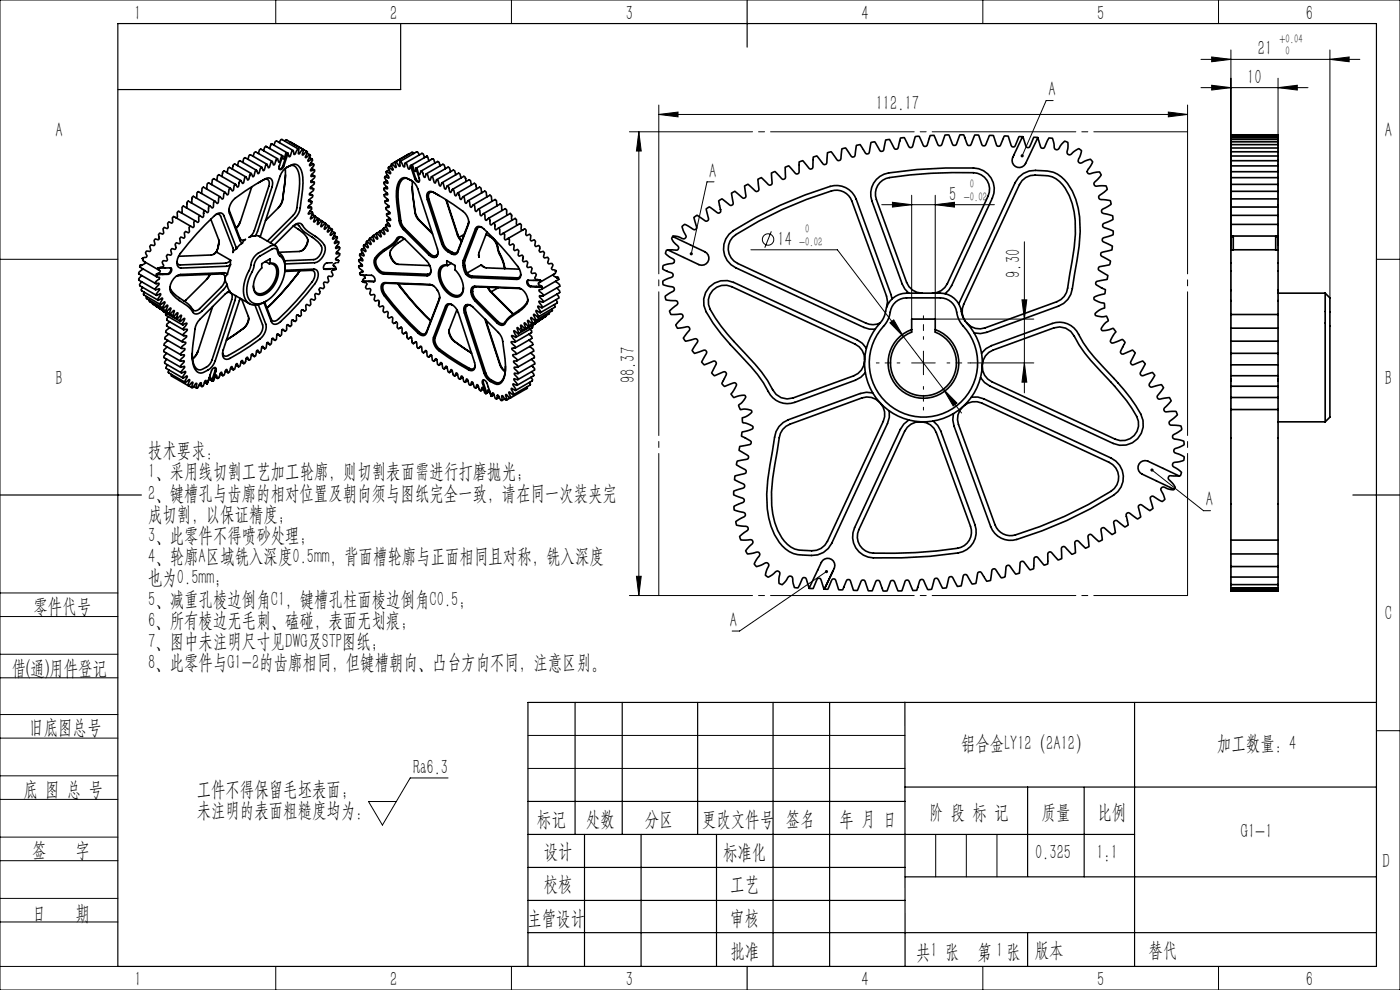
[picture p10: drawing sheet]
<svg xmlns="http://www.w3.org/2000/svg" width="297mm" height="210mm" viewBox="0 0 297 210" stroke-linecap="round" stroke-linejoin="round" font-family="sans-serif">
<defs><g id="words">
<g font-size="4.4">
<text x="28.5" y="4.1">1</text>
<text x="82.7" y="4.1">2</text>
<text x="132.7" y="4.1">3</text>
<text x="182.7" y="4.1">4</text>
<text x="232.7" y="4.1">5</text>
<text x="277" y="4.1">6</text>
<text x="266.8" y="11.7">21</text>
<text x="264.6" y="17.7">10</text>
<text x="185.8" y="23.4">112.17</text>
<text x="222.4" y="20.5">A</text>
<text x="11.8" y="29.1">A</text>
<text x="293.8" y="29.1">A</text>
<text x="150.4" y="37.7">A</text>
<text x="201.4" y="42.5">5</text>
<text x="164.9" y="52.1">14</text>
<text x="216.4" y="59" transform="rotate(-90 216.4 59)">9.30</text>
<text x="11.8" y="81.6">B</text>
<text x="134.7" y="81.3" transform="rotate(-90 134.7 81.3)">98.37</text>
<text x="293.8" y="81.6">B</text>
<text x="31.4" y="97">技术要求：</text>
<text x="31.4" y="101.5">1、采用线切割工艺加工轮廓，则切割表面需进行打磨抛光；</text>
<text x="31.4" y="106">2、键槽孔与齿廓的相对位置及朝向须与图纸完全一致，请在同一次装夹完</text>
<text x="255.8" y="107.4">A</text>
<text x="31.4" y="110.5">成切割，以保证精度；</text>
<text x="31.4" y="115">3、此零件不得喷砂处理；</text>
<text x="31.4" y="119.5">4、轮廓A区域铣入深度0.5mm，背面槽轮廓与正面相同且对称，铣入深度</text>
<text x="31.4" y="124">也为0.5mm；</text>
<text x="7.1" y="130">零件代号</text>
<text x="31.4" y="128.5">5、减重孔棱边倒角C1，键槽孔柱面棱边倒角C0.5；</text>
<text x="293.8" y="131.6">C</text>
<text x="31.4" y="133">6、所有棱边无毛刺、磕碰，表面无划痕；</text>
<text x="31.4" y="137.5">7、图中未注明尺寸见DWG及STP图纸；</text>
<text x="154.8" y="133">A</text>
<text x="2.5" y="143.2">借(通)用件登记</text>
<text x="31.4" y="142">8、此零件与G1-2的齿廓相同，但键槽朝向、凸台方向不同，注意区别。</text>
<text x="6.2" y="155.8">旧底图总号</text>
<text x="203.9" y="159.1">铝合金LY12（2A12）</text>
<text x="258.2" y="159.1">加工数量：4</text>
<text x="87.7" y="164.1">Ra6.3</text>
<text x="5" y="168.9">底 图 总 号</text>
<text x="41.7" y="168.8">工件不得保留毛坯表面；</text>
<text x="41.7" y="173.3">未注明的表面粗糙度均为：</text>
<text x="197.1" y="173.8">阶 段 标 记</text>
<text x="221" y="173.8">质量</text>
<text x="232.8" y="173.8">比例</text>
<text x="113.9" y="175.2">标记</text>
<text x="124.3" y="175.2">处数</text>
<text x="136.8" y="175.2">分区</text>
<text x="148.9" y="175.2">更改文件号</text>
<text x="166.7" y="175.2">签名</text>
<text x="178.1" y="175.2">年 月 日</text>
<text x="263.2" y="177.8">G1-1</text>
<text x="6.8" y="181.9">签</text>
<text x="16" y="181.9">字</text>
<text x="115.3" y="182.1">设计</text>
<text x="153.4" y="182.1">标准化</text>
<text x="219.6" y="182.1">0.325</text>
<text x="232.6" y="182.1">1:1</text>
<text x="293.3" y="184.1">D</text>
<text x="115.3" y="188.9">校核</text>
<text x="154.9" y="189">工艺</text>
<text x="6.8" y="195.2">日</text>
<text x="16" y="195.2">期</text>
<text x="111.9" y="196.2">主管设计</text>
<text x="154.9" y="196.2">审核</text>
<text x="154.9" y="203.1">批准</text>
<text x="194.4" y="203.4">共 张</text>
<text x="197.4" y="203.1">1</text>
<text x="207.4" y="203.4">第 张</text>
<text x="211.3" y="203.1">1</text>
<text x="219.5" y="203.1">版本</text>
<text x="243.6" y="203.1">替代</text>
<text x="28.5" y="209.1">1</text>
<text x="82.8" y="209.1">2</text>
<text x="132.7" y="209.1">3</text>
<text x="182.7" y="209.1">4</text>
<text x="232.8" y="209.1">5</text>
<text x="277" y="209.1">6</text>
</g>
<g font-size="2.6">
<text x="271.4" y="9.1">+0.04</text>
<text x="272.7" y="11.7">0</text>
<text x="205.7" y="39.9">0</text>
<text x="204.4" y="42.5">-0.02</text>
<text x="169.5" y="52.1">-0.02</text>
<text x="170.8" y="49.5">0</text>
</g>
</g></defs>
<g fill="none" stroke="#000" stroke-width=".21">
<path d="M0 0h297v210h-297zM58.5 0v5M108.5 0v5M208.5 0v5M258.5 0v5M254.8 18.6h22.7M254.8 12.6h33.7M257 18.1l4.1 .5-4.1 .5zM257 12.1l4.1 .5-4.1 .5zM261.1 10.6v42.4M271.1 18.6l4.1-.5v1zM271.1 16.6v36.4"/>
<path d="M282.1 12.6l4.1-.5v1zM282.1 10.6v52.6M135.5 28v98.3M135.5 28l.5 4h-1zM139.8 24.3l4-.5v1zM139.8 22.3v5.7h-6.3M139.8 24.3h112.1M151.5 38.6h-1.5l-3.4 15.2M223.4 21.3h-1.5l-5.1 11.8M247.9 23.8l4 .5-4 .5zM251.9 22.3v5.7M0 55h25"/>
<path d="M159.3 53h18.3l14.1 18.4M163.6 49.1l-1.4 3.4M187.1 43.4h23.9M189.3 42.9l4.1 .5-4.1 .5zM193.4 41.4v26.3M198.4 43.4l4.1-.5v1zM198.4 41.4v26.3h20.9M217.3 51.3v32M292 55h5M188.8 68.5l.8-.6 2.1 3.5zM191.7 71.4l12.3 16.2M193.4 77h5"/>
<path d="M195.9 74.5v5M205.9 77h13.4M216.8 63.6h1l-.5 4.1zM217.3 77l.5 4.1h-1zM200.1 82.6l2.9 2.9-.8 .6zM244.4 99.7l10.9 8.6h1.5M0 138.8h25M0 125.8h25M0 130.8h25M133.5 126.3h6.3M135 122.2h1l-.5 4.1zM175.3 121.2l-18.4 12.7h-1.6"/>
<path d="M0 143.8h25M0 156.6h25M0 151.6h25M112 156h80M292 155h5M0 169.6h25M0 164.6h25M0 177.6h25M95.1 165h-8.1l-5.9 10-2.9-5h5.9M112 163h80M198.5 177v9M205 177v9"/>
<path d="M211.5 177v9M0 182.6h25M0 190.6h25M0 195.6h25M0 205h25M58.5 205v5M108.5 205v5M208.5 205v5M258.5 205v5"/>
<circle cx="162.9" cy="50.8" r="1.21"/>
</g>
<path d="M190.9 77h-5M195.9 72v-5M200.9 77h5M195.9 82v5" fill="none" stroke="#000" stroke-width=".21" stroke-dasharray="30.5 1.3 1.3 1.3" stroke-dashoffset="29.9"/>
<path d="M139.8 28h112.1M139.8 126.3h112.1" fill="none" stroke="#000" stroke-width=".21" stroke-dasharray="30.5 1.3 1.3 1.3" stroke-dashoffset="10.6"/>
<path d="M139.8 28v98.3M251.9 28v98.3" fill="none" stroke="#000" stroke-width=".21" stroke-dasharray="30.5 1.3 1.3 1.3" stroke-dashoffset=".3"/>
<g fill="none" stroke="#000" stroke-width=".25">
<path d="M25 5h267v200h-267zM85 5v14h-60M158.5 0v10M0 105h30M287 105h10M122 149v28M132 149v28M148 149v28M164 149v56M176 149v56M192 148.9v56.1M240.7 149v56"/>
<path d="M292 149h-180v56M112 177h128.7M112 170h80M124 177v28M136 177v28M152 177v28M192 166.9h100M218 166.9v19M230 167v19M112 197.8h180M112 184h80M112 191h80"/>
<path d="M192 186h100M218 197.8v7.2M158.5 205v5"/>
</g>
<g fill="#000">
<path d="M271.1 18.6l4.1-.5v1zM257 18.1l4.1 .5-4.1 .5zM282.1 12.6l4.1-.5v1zM257 12.1l4.1 .5-4.1 .5z"/>
<path d="M135.5 28l.5 4h-1zM135 122.2h1l-.5 4.1z"/>
<path d="M139.8 24.3l4-.5v1zM247.9 23.8l4 .5-4 .5z"/>
<path d="M198.4 43.4l4.1-.5v1zM189.3 42.9l4.1 .5-4.1 .5z"/>
<path d="M216.8 63.6h1l-.5 4.1zM217.3 77l.5 4.1h-1z"/>
<path d="M200.1 82.6l2.1 3.5 .8-.6zM188.8 68.5l2.9 2.9-2.1-3.5z"/>
<path d="M175.1 121a.34 .34 0 0 0 0 .5 .34 .34 0 0 0 .4 0 .34 .34 0 0 0 .1-.4l-.3 .1 .3-.1-.3-.2zM244.1 99.5a.34 .34 0 0 0 .2 .5 .34 .34 0 0 0 .4-.4 .34 .34 0 0 0-.5-.2l.2 .3zM216.6 32.8l-.1 .3 .1 .2 .2-.2-.1 .3a.34 .34 0 0 0 .5-.4 .34 .34 0 0 0-.6-.2zM146.4 53.6l-.1 .4 .3 .2v-.4v.4a.34 .34 0 0 0 .4-.4 .34 .34 0 0 0-.6-.2z"/>
</g>
<g fill="none" stroke="#000" stroke-width=".35">
<path d="M44.9 39.1l.1-.4a.67 .67 0 0 1 .3-.8l3.6 2.1M46 38.3l.2-1 .2-.2 3.6 2M47.1 37.4l.2-.9 .3-.2 3.5 2M48.2 36.6l.2-.9 .3-.2 3.5 2.1M49.3 35.9l.2-.9 .3-.2 3.5 2M50.4 35.1l.2-.8 .3-.2 3.5 2M51.5 34.4l.2-.8 .3-.1 3.6 2M52.6 33.8l.2-.8 .3-.2 3.6 2.1M53.4 39.6l-2.4 7.5-.9 1.3M53.7 33.2l.1-.3a.56 .56 0 0 1 .4-.7l3.6 2.1M54.8 32.6l.2-.8 .3-.2 3.6 2.1M54.8 38.7l1.1-.6a.8 .8 0 0 1 1 .1 .8 .8 0 0 1 .2 .9l-3.1 9.8a2.74 2.74 0 0 1-1.2 1.4l1.3-.3"/>
<path d="M56.4 31.1a.91 .91 0 0 0-.5 .9M56.4 31.1h.1M56.4 31.1l3.4 1.9M57.7 30.6l-.3 .1-.2 .8M57.7 30.6l-.1-.1-.1 .2M57.8 30.6l3.1 1.8M58.1 30.8l.3-.8 .3-.1 3.5 2.1M59.2 30.2l.4-.6h.2l3.5 2M59.8 33h.1M59.8 33l.2 .1M60 33.1a.97 .97 0 0 0-.6 1 .24 .24 0 0 1-.2 .3 .24 .24 0 0 1-.2-.4l-.1-.3-.3 .1-.3 1-.2 .2-.3-.7-.3 .1-.2 .7a.27 .27 0 0 1-.1 .4 .27 .27 0 0 1-.3-.1l-.2-.5-.3 .1-.3 1.1-.2 .1-.3-.7-.3 .1-.3 1-.2 .2-.4-.7-.2 .2-.5 1.2-.4-.7-.2 .1-.4 1.2-.2 .1-.3-.6-.3 .1-.2 1a.27 .27 0 0 1-.3 .1 .27 .27 0 0 1-.2-.2l-.1-.3-.3 .2-.1 .5a.38 .38 0 0 1 0 .4 .38 .38 0 0 1-.4 .2l-.3-.5-.3 .2-.1 .5a.35 .35 0 0 1 0 .5 .35 .35 0 0 1-.4 .1l-.3-.5-.3 .3-.2 .9a.24 .24 0 0 1-.2 .2 .24 .24 0 0 1-.2-.2l-.2-.3-.3 .2-.2 1.1a.25 .25 0 0 1-.3 .1 .25 .25 0 0 1-.1-.3l-.2-.2-.3 .3-.2 1.1h-.1l-.5-.4-.3 .2v.5a.55 .55 0 0 1-.3 .7l-.5-.4-.2 .2-.1 1.1-.2 .1-.5-.4-.3 .3v.5a.32 .32 0 0 1 0 .5 .32 .32 0 0 1-.5 0l-.3-.3-.2 .3v.9l-.2 .2-.6-.3-.3 .3 .1 .9-.2 .2-.6-.2-.3 .2v1a.56 .56 0 0 1-.7-.1l-.3 .3 .1 .9a.35 .35 0 0 1-.3 .2 .35 .35 0 0 1-.3-.2h-.2l-.3 .3 .2 .8-.2 .2-.7-.1-.2 .3 .1 .7a.37 .37 0 0 1-.2 .4 .37 .37 0 0 1-.5-.1l-.1-.1-.3 .3 .2 .6a.38 .38 0 0 1-.2 .5 .38 .38 0 0 1-.5-.1h-.2l-.2 .3 .2 .7a.38 .38 0 0 1-.2 .4 .38 .38 0 0 1-.5-.1l-.2 .1a.79 .79 0 0 0 .1 .9l-.1 .3-.9 .3M60 33.1h.1"/>
<path d="M60.4 29.9l.2-.2h.2l3.6 2M60.5 35.7a29.7 29.7 0 0 1-.8 7.5l-.5 .8-2.9 2.8M60.6 37.1l-.5 3.8a4.3 4.3 0 0 1-1 3.1M60.8 35.5a1.45 1.45 0 0 1 1.6-.3 1.45 1.45 0 0 1 .9 1.3 21.2 21.2 0 0 1-.6 8.4l-.5 .8-5.5 5.4M60.9 32.4l-.3 .2-.1 .3a.76 .76 0 0 1-.4 .8l-.2-.4M60.9 32.4l-1 3-.2 .3-.5 .2M60.9 32.4l.2 .1M61.1 32.5l-1.2 3.2a.42 .42 0 0 1-.6 .3 .42 .42 0 0 1-.1-.7l.8-2.2M61.1 32.5l.1 .4a.27 .27 0 0 0 .3 .4 .27 .27 0 0 0 .2-.5l.2-.7 .3-.2 .1 .4a.27 .27 0 0 0 .2 .5 .27 .27 0 0 0 .2-.4l.4-.7a.25 .25 0 0 1 .3 .1 .25 .25 0 0 1 0 .3l-.1 .5 .1 .1 .8-1h.2l-.3 1.1 .1 .1 .8-.8 .2 .1-.3 1.2 .8-.6 .2 .2-.6 1.2 .9-.5 .1 .3-.6 .9a.19 .19 0 0 0 .1 .2 .19 .19 0 0 0 .3-.1l.4-.2 .1 .3-.5 .6a.27 .27 0 0 0-.2 .4 .27 .27 0 0 0 .5 0l.3-.1v.3l-.5 .7a.26 .26 0 0 0-.2 .4 .26 .26 0 0 0 .5 0h.1a.25 .25 0 0 1 .2 .2 .25 .25 0 0 1-.2 .2 .87 .87 0 0 0-.6 .9h.7v.3l-.9 .8 .1 .2 .6 .1v.3l-.8 .7v.2l.7 .1-.1 .4-.5 .4a.34 .34 0 0 0-.3 .2 .34 .34 0 0 0 .1 .3l.6 .1-.1 .3-.4 .4a.4 .4 0 0 0-.3 .6l.7-.1v.3l-.7 1.1 .9-.4a.48 .48 0 0 1-.2 .8l-.2 .6 .9-.6 .2 .2-.4 1 .4-.2a.45 .45 0 0 1 .6-.3l-.3 1a.31 .31 0 0 0 .4 0 .31 .31 0 0 0 .1-.3l.4-.4 .2 .1-.3 1v.2l.9-.8 .2 .1-.4 1.1 .1 .1 .9-.6 .1 .1-.4 1.1h.1l.3-.3a.36 .36 0 0 1 .2-.3 .36 .36 0 0 1 .4 .1l-.5 1.1 .2 .1 .8-.6 .1 .2-.5 1.1v.1l.3-.1a.35 .35 0 0 1 .6-.2l-.5 1.2 .7-.3a.3 .3 0 0 1 .2 .3 .3 .3 0 0 1-.2 .3l-.3 .4a.25 .25 0 0 0-.2 .4 .25 .25 0 0 0 .5-.1l.3-.1a1.34 1.34 0 0 1-.7 1.1l.1 .3 .7-.1-.1 .4-.6 .5a.29 .29 0 0 0-.2 .4 .29 .29 0 0 0 .4 .1l.3 .1-.2 .4M61.5 30.1l3.6 2M65.1 32.5l.6 .3M65.7 33.4l.5 .4"/>
<path d="M65.9 39.7l.6 .4M66 34.5l.5 .3M66.1 38.3l.6 .4M66.1 35.7l.6 .4M66.1 37l.6 .3M82 39.6l-.6 .4M82.1 38.3l-.6 .4M82.2 37.1l-.5 .4M82.5 36.1l-.6 .3M83 35.1l-.6 .4M84.9 38.1l.2-.2a1.45 1.45 0 0 1 1.8 .2 2.98 2.98 0 0 1 1.7 1.9l4.2 12.8a1.19 1.19 0 0 1-.6 1.8l-.8-.2-.4-.3-5.4-5.4a4.1 4.1 0 0 1-1.1-3.2l-.2-1.3a9.5 9.5 0 0 1 .3-5.6zM86.6 32.7l-3.5 2.1"/>
<path d="M86.7 32.7h-.1M87.1 35.2l-.1 .3a.27 .27 0 0 1-.3 .4 .27 .27 0 0 1-.2-.4l-.3-.8-.2-.1-.1 .3a.27 .27 0 0 1-.2 .5 .27 .27 0 0 1-.3-.4l-.3-.7a.25 .25 0 0 0-.4 .1 .25 .25 0 0 0 .1 .3l.1 .5-.1 .1-.8-1-.2 .1 .3 1-.2 .1-.8-.8-.1 .1 .3 1.3-.9-.6a.41 .41 0 0 0 .2 .6l.2 .7-.8-.4-.1 .2 .6 .9a.19 .19 0 0 1-.1 .3 .19 .19 0 0 1-.3-.1l-.4-.2-.1 .2 .5 .7a.27 .27 0 0 1 .2 .4 .27 .27 0 0 1-.5 0l-.3-.1-.1 .3 .6 .6a.26 .26 0 0 1 .1 .4 .26 .26 0 0 1-.4 0h-.1a.25 .25 0 0 0-.2 .2 .25 .25 0 0 0 .2 .3 .87 .87 0 0 1 .6 .8h-.7v.4l.9 .7-.1 .2-.7 .1 .1 .4 .8 .6v.3l-.7 .1 .1 .3 .6 .5a.29 .29 0 0 1 .2 .3 .29 .29 0 0 1-.4 .2h-.3l.1 .4 .4 .4a.34 .34 0 0 1 .3 .2 .34 .34 0 0 1 0 .3l-.7-.1v.4l.7 1-.9-.4a.48 .48 0 0 0 .2 .8l.2 .7-.9-.7-.2 .2 .4 1.1-.4-.2a.45 .45 0 0 0-.7-.4l.4 1.1-.9-.8-.2 .2 .3 1.1-.9-.7-.2 .1 .3 1.2-.9-.7-.1 .1 .4 1.1h-.2l-.7-.6-.1 .2 .4 1-.1 .1-.8-.5-.1 .2 .5 1-.1 .2-.3-.2a.35 .35 0 0 0-.6-.2l.6 1.2-.7-.2a.3 .3 0 0 0-.2 .3 .3 .3 0 0 0 .2 .2l.3 .4a.25 .25 0 0 1 .2 .4 .25 .25 0 0 1-.5-.1l-.4-.1a1.34 1.34 0 0 0 .7 1.1v.3h-.7l.1 .3 .5 .5a.29 .29 0 0 1 .3 .4 .29 .29 0 0 1-.5 .1l-.2 .1 .2 .4M87.1 35.2l.9 2.7a.58 .58 0 0 0 .3 .6 .58 .58 0 0 0 .7-.1l-.8-2.7M87.3 35l1 3 .2 .3 .4 .2M87.3 35.1l-.2 .1M87.3 35.1l.3 .1 .4 1.1h.1l.2-.4M87.3 38.3l-.2-.1a1.32 1.32 0 0 0-2.2 .5 9.6 9.6 0 0 0-.2 5.6l.2 1.2a4 4 0 0 0 .9 2.9l5.4 5.4a1.11 1.11 0 0 0 1.3 .4M87.5 39.6l.4 3.8a4.8 4.8 0 0 0 1.2 3.4l2.6 2.6M87.5 38.4a29.5 29.5 0 0 0 .8 7.5l.5 .8 3 2.9M87.8 32.6l-.3-.3h-.1l-3.6 2.1M88.2 35.7h.1M88.2 35.7a.97 .97 0 0 1 .5 1 .24 .24 0 0 0 .3 .3 .24 .24 0 0 0 .2-.3l.1-.4 .3 .2 .3 .9 .2 .2 .3-.7 .2 .1 .3 .7a.27 .27 0 0 0 .1 .4 .27 .27 0 0 0 .3 0l.2-.6 .3 .1 .3 1.1 .2 .1 .3-.7 .3 .2 .3 1 .2 .2 .3-.7 .3 .1 .5 1.2 .4-.7 .2 .2 .4 1.2h.2l.3-.6 .3 .2 .2 1a.27 .27 0 0 0 .3 0 .27 .27 0 0 0 .1-.2l.2-.3 .3 .2 .1 .9a.26 .26 0 0 0 .3 .3 .26 .26 0 0 0 .3-.3l.1-.3 .3 .2 .1 .6a.35 .35 0 0 0 0 .4 .35 .35 0 0 0 .4 .1l.3-.4 .3 .2 .1 1a.24 .24 0 0 0 .3 .1 .24 .24 0 0 0 .2-.2l.2-.3 .3 .3 .2 1.1a.25 .25 0 0 0 .3 0 .25 .25 0 0 0 .1-.2l.2-.2 .3 .2 .2 1.1 .1 .1 .5-.5 .3 .3v.4a.55 .55 0 0 0 .2 .7l.6-.4 .2 .3 .1 1 .2 .1 .5-.4 .3 .3v.6a.38 .38 0 0 0 .3 .5 .38 .38 0 0 0 .4-.3l.3 .2v.9l.1 .3 .7-.3 .3 .2v1.1l.2 .1 .5-.3 .3 .3-.1 1a.56 .56 0 0 0 .8-.2l.3 .3-.1 1a.35 .35 0 0 0 .3 .2 .35 .35 0 0 0 .3-.2l.2-.1 .3 .3-.2 .8 .1 .2 .8-.1 .2 .3-.1 .7a.38 .38 0 0 0 .2 .5 .38 .38 0 0 0 .5-.2h.1l.3 .3-.2 .5a.38 .38 0 0 0 .1 .5 .38 .38 0 0 0 .6 0l.1-.1 .3 .4-.2 .6a.38 .38 0 0 0 .2 .4 .38 .38 0 0 0 .4-.1l.3 .1a.79 .79 0 0 1-.1 1l.1 .2 .9 .3"/>
<path d="M88.4 35.6h.1M88.4 35.6l-.2 .1M88.9 32.9l-.3-.6-.2-.1-3.6 2.1M90 33.4l-.2-.7-.3-.2-3.5 2.1M90.4 33.2l.3 .2 .3 .7M90.4 33.2l.2-.1 .1 .2M90.4 33.2l-3.1 1.8M91.8 33.7l-3.4 1.9M91.8 33.7h.1M91.8 33.7a.91 .91 0 0 1 .5 .9M93.4 35.2l-.3-.8-.3-.1-3.5 2M94.5 35.8l-.1-.3a.56 .56 0 0 0-.5-.6l-3.5 2"/>
<path d="M95.6 36.4l-.2-.8-.3-.1-3.6 2M96.7 37.1l-.2-.8-.3-.2-3.6 2M97.8 37.8l-.2-.9-.3-.2-3.6 2.1M98.9 38.5l-.2-.9-.3-.2-3.5 2M100 39.3l-.2-1-.3-.2-3.5 2.1M216.9 29h-.7l-.3 .6a2.61 2.61 0 0 1-.9 1.6 1.03 1.03 0 0 1-.7-1.2l-.4-1.1-.8-.1-.7 1.6a.54 .54 0 0 1-.4 .6 .54 .54 0 0 1-.6-.3l-.7-1.9-.8-.1-.6 1.5a.58 .58 0 0 1-.5 .7 .58 .58 0 0 1-.6-.6l-.4-1.1a.62 .62 0 0 0-.4-.6 .62 .62 0 0 0-.7 .2l-.6 1.5a.55 .55 0 0 1-.7 .5l-.2-.1-.8-2.1h-.8l-.5 1.5a.61 .61 0 0 1-.3 .6 .61 .61 0 0 1-.7 0l-.9-2.1-.7 .1-.6 1.6a.56 .56 0 0 1-.2 .5 .56 .56 0 0 1-.6 0l-1-2.1-.8 .1-.4 1.4a.65 .65 0 0 1-.2 .7 .65 .65 0 0 1-.7 .1l-.9-1.8a.48 .48 0 0 0-.8-.3l-.1 .1-.4 1.3a1.13 1.13 0 0 1-.6 1l-.3-.1-.2-.2-.9-1.8-.8 .1-.3 1.4a.86 .86 0 0 1-.8 .9l-1.2-2-.8 .1-.4 1.8a.57 .57 0 0 1-.5 .6 .57 .57 0 0 1-.6-.6l-.8-1.4-.8 .1-.5 2.4a.82 .82 0 0 1-1.1-.8l-.7-1.1-.8 .1-.3 1.8a.51 .51 0 0 1-.3 .7 .51 .51 0 0 1-.6-.3l-1-1.5-.3-.1-.6 .2-.2 1.6a.58 .58 0 0 1-.6 .9l-1.5-1.9-.8 .2-.1 1.4a.8 .8 0 0 1-.4 1.1l-.4-.2-1.3-1.6-.8 .2v.7a2.49 2.49 0 0 1-.2 1.8h-.1a1.34 1.34 0 0 1-1.2-.9l-.7-.8-.8 .3v1.8a.56 .56 0 0 1-.4 .7 .56 .56 0 0 1-.7-.5l-1.1-1.2-.7 .3v1.1a1.16 1.16 0 0 1-.4 1.4l-.4-.1-1.4-1.5-.7 .3v.9a1.51 1.51 0 0 1-.2 1.6h-.5l-1.5-1.5-.7 .3 .1 1.5a.72 .72 0 0 1-.4 1.1l-1.9-1.5-.6 .4 .2 2.1-.1 .3-.5 .1-1.7-1.4-.7 .4 .2 1.4a.71 .71 0 0 1-.3 1.2l-.3-.1-1.2-1a.51 .51 0 0 0-.5-.3 .51 .51 0 0 0-.5 .3l-.1 .1 .3 1.8a.55 .55 0 0 1-.2 .8 .55 .55 0 0 1-.8-.3l-1.3-1-.6 .4 .3 1.7a.55 .55 0 0 1-.1 .8 .55 .55 0 0 1-.8-.2l-1.4-.9-.3 .2-.4 .2 .5 1.7a.54 .54 0 0 1-.1 .8 .54 .54 0 0 1-.7-.1l-1.7-.9-.5 .5 .9 2.1-.2 .3-.4 .2-1.2-.5-.9-.1-.2 .1M216.9 29l-1.7 3.5a2.34 2.34 0 0 0-.2 2.5 1.5 1.5 0 0 0 2.6-.3l2.6-5.5M216.9 29h.1M216.9 29l.7 2a.48 .48 0 0 0 .8 .1l.9-2 .9 .1M220.2 29.2l.6 2.1a.56 .56 0 0 0 .7 .1 .56 .56 0 0 0 .3-.6l.7-1.5h.4l.4 .1 .3 1.6a.61 .61 0 0 0 .5 .8 .61 .61 0 0 0 .7-.6l1-1.2 .5 .1a.78 .78 0 0 1 .3 1l-.1 .3a1.03 1.03 0 0 0 .3 1.4h.4l.8-.8 .9-.4a.64 .64 0 0 1 .5 .4 .64 .64 0 0 1-.1 .6l-.3 .7a.72 .72 0 0 0 .1 1.3h.3l1.9-.8 .4 .4-.1 .6-1 1.6 .2 .3a1.27 1.27 0 0 0 1.3-.1l1.1-.1 .4 .6-1.1 1.3a.59 .59 0 0 0-.4 .8 .59 .59 0 0 0 .9 .2h1.6l.3 .6-.2 .3-1.2 1a.59 .59 0 0 0-.4 .7 .59 .59 0 0 0 .9 .3l1 .2a.66 .66 0 0 1 .8 .5 .66 .66 0 0 1-.7 .7l-.8 .5a.61 .61 0 0 0-.6 .7 .61 .61 0 0 0 .8 .5l1.5 .4 .1 .7-1.6 .8a.56 .56 0 0 0-.6 .6 .56 .56 0 0 0 .7 .5l1.5 .6 .1 .4a.51 .51 0 0 1-.7 .6l-1 .3a.57 .57 0 0 0-.7 .6 .57 .57 0 0 0 .6 .6l1.6 .7-.1 .8-2.3 .6a.66 .66 0 0 0 0 .7 .66 .66 0 0 0 .6 .3l1.3 .7v.5a.51 .51 0 0 1-.6 .5l-1.5 .2a.46 .46 0 0 0-.4 .4 .46 .46 0 0 0 .2 .5l1.8 1.1-.2 .8-2 .4-.3 .2 .1 .5 1.9 1.1-.2 .8-1.6 .5a.53 .53 0 0 0-.6 .5 .53 .53 0 0 0 .5 .5l1.6 .5 .1 .9-1.6 1a.45 .45 0 0 0-.4 .6 .45 .45 0 0 0 .6 .3l.9 .1 .9-.1 .4 1a2.96 2.96 0 0 0-1.5 1.8l.2 .2h.4l2-.4 .5 .7-.8 1.2a.8 .8 0 0 0-.1 1.2l2.1-.7a.66 .66 0 0 1 .8 .5l-.7 1.3a.74 .74 0 0 0-.1 1.2h.4l2-.8 .5 .6-.7 1.4a.58 .58 0 0 0-.2 .9 .58 .58 0 0 0 .9 0l1.6-.6 .6 .6-.7 1.1a.97 .97 0 0 0-.2 1.4h.4l2-.7 .5 .6-1 1.6a.57 .57 0 0 0 0 .8 .57 .57 0 0 0 .8 0l1.5-.4 .5 .6-1.3 1.8a.59 .59 0 0 0 .3 .7 .59 .59 0 0 0 .7-.1l1.6-.3 .3 .7-1.2 1.4a.54 .54 0 0 0-.2 .7 .54 .54 0 0 0 .7 .2h1.7l.3 .5v.3l-1.3 1.1a.53 .53 0 0 0-.4 .5 .53 .53 0 0 0 .4 .5l1.6 .1a.62 .62 0 0 1 .7 .5 .62 .62 0 0 1-.5 .7l-.9 .5a.61 .61 0 0 0-.5 .8 .61 .61 0 0 0 .8 .4l1.4 .3 .2 .3a.64 .64 0 0 1-.6 .9l-1 .4a.55 .55 0 0 0-.6 .3 .55 .55 0 0 0 .3 .7l1.9 .8-.1 .8-1.8 .4a.6 .6 0 0 0-.5 .6 .6 .6 0 0 0 .6 .5l1.2 1-.2 .7h-.3M261.1 39v-1.3h10v1.3M261.1 37.6v-1.2h10v1.2"/>
<path d="M261.1 36.3v-1.1h10v1.1M261.1 35.1v-1h10v1M261.1 34v-.9h10v.9M261.1 33v-.8h10v.8M261.1 32.1v-.7h10v.7M261.1 31.3v-.6h10v.6M261.1 30.6v-.5h10v.5M261.1 30v-.4h10v.4M261.1 29.5v-.3h10v.3M261.1 29.1v-.2h10v.2M261.1 28.8h10M261.1 28.6h10"/>
<path d="M29.5 58.1l3.5 2M29.8 56.2l-.2 .4 3.6 2.1M29.8 56.2h.1M30 59.8l-.4 .5 .1 .3 3.5 2.1M30.1 58.5h-.1a.94 .94 0 0 0-.5 .9l3.5 2.1M30.2 56.2h-.4M30.2 54.8h.1M30.2 54.9l.2 .1-.1 .2 .2 .2 3.2 1.9M30.3 57l-.2 .2a.77 .77 0 0 0-.6 .9M30.8 55.6a.73 .73 0 0 1-1 .6M33.2 58.2l.2 .1M33.4 58.3l-.2 .4 .6 .2-.2 .4a.61 .61 0 0 0-.6 .8h.3a.28 .28 0 0 1 .5 .1 .28 .28 0 0 1-.3 .4 .65 .65 0 0 0-.5 .9l.3-.1a.26 .26 0 0 1 .3-.2 .26 .26 0 0 1 .2 .3l-.1 .2a.78 .78 0 0 0-.5 1l.5-.3a.22 .22 0 0 1 .4 0 .22 .22 0 0 1-.1 .3l-.5 .8v.2l.9-.5 .1 .3-.5 .9 .1 .2 .6-.4a.21 .21 0 0 1 .3 0 .21 .21 0 0 1-.1 .3l-.4 .7 .1 .2 .9-.7 .1 .1-.1 .4a.6 .6 0 0 0-.2 .9l.9-.8-.3 1.2 .2 .1 .8-.7-.3 1.1 .2 .1 .9-.7-.3 1.1 .2 .1 .8-.7a.31 .31 0 0 1 .1 .3 .31 .31 0 0 1-.1 .2l-.2 .3a.24 .24 0 0 0-.1 .3 .24 .24 0 0 0 .2 .1l.8-.6-.3 .9a.33 .33 0 0 0 0 .5l.8-.3-.7 1 .1 .4 .7-.1-.8 .9v.4l.7 .1-.9 .9v.3l.7 .1-.2 .4a1.01 1.01 0 0 0-.7 .9l.7 .1v.3l-.8 .6v.4h.4a.26 .26 0 0 1 .3 .2 .26 .26 0 0 1-.3 .3l-.5 .5v.3h.3a.29 .29 0 0 1 .5 .1 .29 .29 0 0 1-.3 .4l-.5 .5v.3l.7-.2a.78 .78 0 0 1-.4 .9l-.2 .3 .1 .2 .5-.2a.22 .22 0 0 1 .4 0 .22 .22 0 0 1-.2 .3l-.5 .8 .1 .2 .9-.4v.2l-.3 .6a.33 .33 0 0 0-.2 .2 .33 .33 0 0 0 .1 .3l.9-.6-.4 1.2 .2 .1 .8-.7a.36 .36 0 0 1 0 .6l-.1 .5 .2 .1 .6-.9 .2-.1v.7a.2 .2 0 0 0-.1 .3 .2 .2 0 0 0 .3 0l.7-1.1h.1l.1 .8 .3-.1 .4-1.1a.21 .21 0 0 1 .3-.1 .21 .21 0 0 1 0 .4l.1 .3"/>
<path d="M33.4 58.3h.1M33.7 56.9h.1M33.7 56.9l-.2-.1a.56 .56 0 0 0 .5 .7l-.1 .3-.7 .4M33.7 56.9l2.4-.1a.76 .76 0 0 1 .3 .8 .76 .76 0 0 1-.7 .6l-2.3 .1M36.2 56.8a.98 .98 0 0 1-.7 1.3l-2.3 .1M37.3 46.1l.2 .1 .1-.2v-.9l.3-.3 3.6 2.1M38.4 45.1l.2-.3v-.8l.3-.3 3.5 2.1M39.5 44.1l.2-.3v-.9l.2-.2 3.6 2M40.5 48l-3.7-2.1-.2 .3v1a.56 .56 0 0 1-.8-.1l-.2 .3v.9a.35 .35 0 0 1-.3 .2 .35 .35 0 0 1-.3-.2l-.2-.1-.2 .3 .1 .8-.1 .3-.7-.1-.3 .3 .2 .6a.37 .37 0 0 1-.3 .5 .37 .37 0 0 1-.4-.2h-.2l-.2 .3 .1 .6a.38 .38 0 0 1-.1 .5 .38 .38 0 0 1-.5-.1h-.2l-.2 .3 .2 .6a.38 .38 0 0 1-.2 .4 .38 .38 0 0 1-.5 0h-.2a.87 .87 0 0 0 .1 1l-.2 .3-.8 .2M40.6 43l.1-1.1 .3-.3 3.6 2.1M41.6 42l.2-1.1 .3-.3 3.5 2.1M42.7 41l.2-1.1 .3-.2 3.5 2"/>
<path d="M43.8 40.1l.1-.6a.62 .62 0 0 1 .3-.7l3.6 2M44.5 58.2l-.7 1M44.6 58.2l-.7 1-4.8 4.7 .2-.2M44.7 46.5l1.7 4.4v.9l-.5 1.7M45.8 45.5l.6-.1 .4 .5 2.6 6.7v1l.3-.5 .5-.3M45.8 53.5l-.5 .5M45.9 53.5l-.5 .4-.6 .2-6.9 .3M45.9 53.5h-.1M45.9 53.5l3 1.7M46.5 51.1l-.2 1.3-.5 1.1M48.2 58.2l-.7-.3-9.2 .3a3 3 0 0 0-2.1 3.8 14.6 14.6 0 0 0 3.9 3.2l.4 .4a1.28 1.28 0 0 0 1.2 1l.6-.2 .6-.4 4.5-4.6 .8-1.1M48.2 58.2l-.4 .9a.76 .76 0 0 0-.8-1l-9.5 .5"/>
<path d="M48.6 44.4l2.3 6.1a.73 .73 0 0 0 1.2 .3l-.7 .8M48.9 56.2l-.7 2M48.9 55.2l-.5 .4-.5 .2-9.7 .4a.67 .67 0 0 1-.7-.7M48.9 55.2v1M50.2 52.8l-2.7-7.1a1.12 1.12 0 0 0-2 0 59.4 59.4 0 0 0-7.6 8.6 1.82 1.82 0 0 0 .2 2.5l10-.3 .8-.3M50.9 47l-.8 1.4M51.4 51.6l-.7 .5-.5 .7M54.1 50l.8 .1 3.5 2M54.1 50l.5-.9 3.1-9.4a1.22 1.22 0 0 0 .1-1.3 1.22 1.22 0 0 0-1.1-.6 33.2 33.2 0 0 0-7.4 4.9l-.7 1.3 .1 1.2 2.2 5.9 .5 .5M54.7 54.7l3-1.8a.81 .81 0 0 1 .9-.1 .81 .81 0 0 1 .4 .9l.1 .4a3.4 3.4 0 0 1 1.3 3.7 8.5 8.5 0 0 1-5 6.6 2.31 2.31 0 0 1-3-2.5 11.3 11.3 0 0 1 1.4-5.1l.1-.2a3.1 3.1 0 0 1 .8-1.9zM55.2 50.3l4.2-12.9a3.7 3.7 0 0 1 3.5-2.5 2.87 2.87 0 0 1 1.3 2.7v2.5l-.3 2.7a4.8 4.8 0 0 1-1.2 3.4l-5.3 5.3M55.5 55.9l1.8-1v.9a1.6 1.6 0 0 1 1.8 2 5.4 5.4 0 0 1-3.7 4.8 1.65 1.65 0 0 1-1.6-2.1 6 6 0 0 1 1.7-3.7z"/>
<path d="M56.3 55.5l.8 .4M57.1 55.9a1.56 1.56 0 0 1 1.6 2.1 4.9 4.9 0 0 1-3.4 4.3 1.43 1.43 0 0 1-1.5-1.7M57.3 55.8l-.2 .1M58.2 52l4-4a1.27 1.27 0 0 1 1.2-.6 1.27 1.27 0 0 1 1.1 .9l.4 .4a14.4 14.4 0 0 1 3.9 3.3 3 3 0 0 1-2 3.7l-6.4 .3M60.4 57.6l5.7-.3a1.01 1.01 0 0 1 .6 1.7 46.7 46.7 0 0 1-8.1 9l-.4 .1-.6-.2-1.5-3.8M60.4 57.3l6.2-.2a1.05 1.05 0 0 1 .9 1.5 7.2 7.2 0 0 1-2.4 3.8l-1.8 2-3.8 3.8a1.12 1.12 0 0 1-1.9 0l-1.6-4M60.5 56.9a4 4 0 0 0-1.5-3.6 1.07 1.07 0 0 0-.5-1.1 1.07 1.07 0 0 0-1.2 0l-2.5 1.5a5.4 5.4 0 0 0-1.8 3.4 7.4 7.4 0 0 0-.9 6.4 2.66 2.66 0 0 0 4 .6l.3-.2M62.2 47.9l1.3 .9a3.4 3.4 0 0 1 1.8 2.4 2.42 2.42 0 0 1-1.8 2.1l-4.3 .2M62.5 47.7h.7l.3 .2a8 8 0 0 0 3 2.6 3.4 3.4 0 0 1 1.8 2.5 2.42 2.42 0 0 1-1.7 2.1l-6.3 .2M63.5 57.4l-.1 .2a55 55 0 0 1-6.8 7.7M63.6 57.4l-.1 .2a55.5 55.5 0 0 1-6.9 7.8M65.3 50.8a2.98 2.98 0 0 1-1.4 2.5"/>
<path d="M65.5 43.7l.5 .3M65.5 42.4l.7 .4M65.7 41.1l.6 .3M65.8 44.7l.5 .3M66.3 45.5l.5 .3M66.9 46l.6 .4M67.6 46.5l.7 .4M68.4 47l.6 .3M69.1 47.6l.6 .3M69.8 48.2l.6 .4M70 57.1h-1.1M70.4 49l.6 .4"/>
<path d="M70.5 55.7l-1.1 .1a.93 .93 0 0 0-.6 1.3M70.7 56.3l.2 .1M70.9 49.9l.6 .4M71.2 57l.1 .1M71.2 57h-2.5M71.2 54.9l.6 .4M71.3 51l.5 .3M71.3 57.1h.1M71.3 57.1l-.5 .2a.37 .37 0 0 0-.4 .2 .37 .37 0 0 0 .1 .5l.1 .3a.55 .55 0 0 1-.9 .3l-.2 .3 .2 .7-.2 .4-.3-.1a.39 .39 0 0 0-.5 0 .39 .39 0 0 0 0 .6l.1 .4a.68 .68 0 0 1-.9 .2l-.2 .2 .2 .9-.3 .3-.2-.1a.42 .42 0 0 0-.6 0 .42 .42 0 0 0 .1 .6v.4l-.2 .3-.2-.1a.43 .43 0 0 0-.6 0 .43 .43 0 0 0 0 .6v.4l-.3 .2a.37 .37 0 0 0-.4-.2 .37 .37 0 0 0-.3 .4v.7l-.2 .3-.2-.1a.39 .39 0 0 0-.6-.1 .39 .39 0 0 0 0 .6v.4l-.3 .3a.37 .37 0 0 0-.4-.3 .37 .37 0 0 0-.3 .4v.7l-.3 .3-.2-.2a.27 .27 0 0 0-.4-.1 .27 .27 0 0 0-.2 .3v.8a.34 .34 0 0 1-.3 .3 .34 .34 0 0 1-.3-.4 .41 .41 0 0 0-.4 .2 .41 .41 0 0 0 0 .5v.2a.3 .3 0 0 1-.1 .4 .3 .3 0 0 1-.4-.1 .34 .34 0 0 0-.5-.2 .34 .34 0 0 0 0 .5l-.1 .6-.3 .3a.42 .42 0 0 0-.2-.4 .42 .42 0 0 0-.5 .1l-.1 1-.2 .2-.2-.1a.32 .32 0 0 0-.2-.3 .32 .32 0 0 0-.3 .1l-.2 1-.2 .2-.2-.2a.23 .23 0 0 0-.2-.3 .23 .23 0 0 0-.3 .2v.3a.66 .66 0 0 1-.4 .9l-.5-.5-.2 .2-.2 1-.2 .2-.5-.6-.2 .2-.2 1-.2 .2-.3-.5a.26 .26 0 0 0-.4 0 .26 .26 0 0 0 0 .3l-.2 .7-.3 .2-.1-.3a.25 .25 0 0 0-.3-.3 .25 .25 0 0 0-.2 .3l-.2 .9-.3 .1-.2-.6a.29 .29 0 0 0-.4 .1 .29 .29 0 0 0 0 .4l-.2 .7-.3 .1-.2-.4a.23 .23 0 0 0-.3-.2 .23 .23 0 0 0-.1 .3l-.2 .8-.3 .2-.3-.7-.2 .1-.3 1-.3 .2-.1-.4a.26 .26 0 0 0-.3-.3 .26 .26 0 0 0-.2 .4l-.2 .7-.2 .1-.1 .1-.3-.7-.2 .1-.4 1-.2 .2-.2-.6a.17 .17 0 0 0-.2-.2 .17 .17 0 0 0-.1 .2l-.3 1-.3 .2M71.3 55.7l-.5 .3-.1 .2 .5 .5v.3M71.4 53.5l.6 .3M71.5 52.2l.5 .3"/>
<path d="M71.7 55.7h.1M76.5 58.3h.1M76.5 58.3l2.3 .1a.78 .78 0 0 1 .7 .5 .78 .78 0 0 1-.2 .9l-1.1-.1M76.7 54.8l-.6 .3M76.8 56.1l-.6 .3M76.8 58.3l.6 .3a.25 .25 0 0 1 .1 .3 .25 .25 0 0 1-.3 .2l-.2 .3v.2M76.9 59.7l.4 .2a.37 .37 0 0 1 .5 .2 .37 .37 0 0 1-.1 .5l-.1 .4a.55 .55 0 0 0 .9 .2l.2 .3-.3 .8 .3 .3 .2-.1a.39 .39 0 0 1 .6 .1 .39 .39 0 0 1 0 .5l-.1 .5a.68 .68 0 0 0 .9 .1l.2 .3-.2 .8 .2 .3 .3-.1a.42 .42 0 0 1 .6 0 .42 .42 0 0 1-.1 .6v.4l.2 .3h.1a.43 .43 0 0 1 .7-.1 .43 .43 0 0 1 0 .6l-.1 .4 .4 .2a.37 .37 0 0 1 .4-.2 .37 .37 0 0 1 .3 .4l-.1 .7 .3 .3 .2-.1a.39 .39 0 0 1 .6-.1 .39 .39 0 0 1 0 .6v.5l.3 .2a.37 .37 0 0 1 .4-.2 .37 .37 0 0 1 .3 .3v.8l.3 .2 .2-.1a.27 .27 0 0 1 .4-.2 .27 .27 0 0 1 .1 .4v.7a.38 .38 0 0 0 .5 .3 .38 .38 0 0 0 .3-.4l.3 .2v.7a.3 .3 0 0 0 .1 .4 .3 .3 0 0 0 .4 0 .34 .34 0 0 1 .4-.3 .34 .34 0 0 1 .1 .6l.1 .6 .2 .2a.42 .42 0 0 1 .3-.4 .42 .42 0 0 1 .5 .1v1l.3 .2 .1-.1a.32 .32 0 0 1 .3-.3 .32 .32 0 0 1 .3 .1l.1 1 .3 .3 .2-.3a.23 .23 0 0 1 .2-.3 .23 .23 0 0 1 .3 .3v.2a.66 .66 0 0 0 .4 .9l.5-.5 .2 .2 .1 1 .3 .2 .4-.6 .2 .2 .2 1 .3 .2 .3-.4a.26 .26 0 0 1 .3-.1 .26 .26 0 0 1 .1 .4l.2 .7 .2 .1 .2-.3a.25 .25 0 0 1 .3-.3 .25 .25 0 0 1 .2 .4l.2 .8 .2 .2 .3-.6a.29 .29 0 0 1 .4 0 .29 .29 0 0 1 0 .4l.2 .7 .3 .1 .2-.4a.23 .23 0 0 1 .3-.1 .23 .23 0 0 1 .1 .3l.2 .8 .3 .1 .3-.7 .2 .2 .3 1 .3 .1 .1-.3a.27 .27 0 0 1 .3-.4 .27 .27 0 0 1 .2 .4l.3 .8 .2 .1 .3-.7 .2 .2 .3 1 .3 .1 .2-.5a.18 .18 0 0 1 .1-.2 .18 .18 0 0 1 .2 .2l.3 .9 .3 .2M76.9 59.7h.1M76.9 53.6l-.5 .3M77 57.5l-.7 .4M77 59.6l-.1 .1M77 59.6l2.4 .1"/>
<path d="M77.3 52.6l-.6 .3M77.5 58.9l-.2 .2M77.8 51.6l-.6 .4M78.4 50.9l-.6 .3M79.1 50.2l-.6 .3M79.8 49.6l-.6 .4M80.3 53.9l.9-.8a8.3 8.3 0 0 0 3.3-2.8h.7l.5 .3 4.8 4.7a2.64 2.64 0 0 1 .7 2.9l-.6 .3-9.2-.4a2.67 2.67 0 0 1-1.9-3.3zM80.5 49.1l-.6 .4M81.3 48.6l-.7 .4M81.9 48.1l-.5 .3M82.1 41l-.6 .3M82.3 42.3l-.6 .4"/>
<path d="M82.4 47.4l-.5 .2M82.5 43.7l-.6 .3M82.6 45l-.6 .4M82.7 46.3l-.6 .3M82.7 53.6a3.5 3.5 0 0 0 1.4 2.4M85.6 50.5l-.8-.1-.3 .3a8 8 0 0 1-3 2.5 3.4 3.4 0 0 0-1.8 2.5 2.42 2.42 0 0 0 1.8 2.1l9.2 .4a.68 .68 0 0 0 .7-.7M85.8 50.6l-1.3 .9a3.4 3.4 0 0 0-1.8 2.5 2.42 2.42 0 0 0 1.8 2.1l6.7 .2M90.7 40.9a.87 .87 0 0 1 1.2-.1 35.4 35.4 0 0 1 6.9 4.6l.6 1.2v.8l-2.3 6.1a.83 .83 0 0 1-1.3 .3 3.5 3.5 0 0 1-2.1-2.1l-3-9.3a1.68 1.68 0 0 1 0-1.5zM92.9 53.5l-.4 .7M93.2 41.5l-1.1-.6a.8 .8 0 0 0-1 0 .8 .8 0 0 0-.2 1l3.1 9.7a3.1 3.1 0 0 0 2.6 2.1l.5-.4 2.3-6.3M94.6 42.3l2.4 7.6 .9 1.2-.8-1.4-2.4-7.3M94.8 56.2a1.54 1.54 0 0 0-1.8 1.9 5.5 5.5 0 0 0 3.6 4.9 1.55 1.55 0 0 0 1.7-1.9l-.2-1.1-.4-1.2-1.2-1.6"/>
<path d="M94.8 56.2h.1M94.8 56.2l.2 .1M94.8 56.2v-.9l1.7 1v.9M95 56.3a1.63 1.63 0 0 0-1.6 2.3 5 5 0 0 0 3.3 4.1 1.41 1.41 0 0 0 1.6-1.7M95.8 55.9l-.8 .4M96.5 57.2h.1M98.5 49.7l-1.1 .6M99.1 57.9l.5 .5 .6 .2 9.6 .3a.69 .69 0 0 0 .7-.7M99.1 57.9l-.3 .2M101 48.3l.6-.3 1 .5a44.6 44.6 0 0 1 7.7 8.9 1.15 1.15 0 0 1-.6 1.9l-9.6-.4a2.32 2.32 0 0 1-1.8-2.5v-1.1zM101.1 40.1l-.2-1-.3-.2-3.5 2M102.1 56.2l.7 .5"/>
<path d="M102.1 56.2l.5 .4 .6 .2 7 .3M102.1 56.2l-3 1.7M102.2 40.9l-.2-1-.3-.2-3.5 2.1M102.3 48.3l-.7-.1-.4 .4-2.6 6.7v1l.5 1.6M103.1 49.7l1.3 .7a3.9 3.9 0 0 1 1.4 2.9l.1 .2a9.8 9.8 0 0 1 1.2 3.5M103.3 41.8l-.1-.4a.67 .67 0 0 0-.3-.9l-3.6 2.1M103.3 49.2l-1.7 4.4v.9l-.1-.5M104 50.2a5.4 5.4 0 0 1 1.8 3.4l.9 2 .4 1.4M104.4 42.7l-.1-.5a.62 .62 0 0 0-.3-.8l-3.6 2.1M105.5 43.6l-.2-1-.3-.3-3.5 2.1M106.6 44.6l-.2-1.1-.3-.2-3.5 2M107.6 45.6l-.1-1.1-.3-.2-3.6 2"/>
<path d="M107.7 50.6l3.6-2.1 .3 .3v1a.56 .56 0 0 0 .8-.1l.2 .3-.1 .9a.35 .35 0 0 0 .3 .2 .35 .35 0 0 0 .4-.2h.1l.3 .3-.1 .8 .1 .2 .7-.1 .2 .3-.1 .7a.37 .37 0 0 0 .2 .4 .37 .37 0 0 0 .5-.1l.2-.1 .2 .3-.1 .6a.38 .38 0 0 0 .1 .5 .38 .38 0 0 0 .5-.1h.2l.2 .3-.2 .7a.38 .38 0 0 0 .2 .4 .38 .38 0 0 0 .5-.1h.2a.87 .87 0 0 1-.1 1.1l.2 .2 .8 .3M108.7 46.7l-.2-.3v-.9l-.3-.2-3.5 2M109.7 47.8l-.2-.3 .1-.9-.3-.3-3.6 2.1M110.9 48.8h-.2l-.1-.1v-1l-.3-.3-3.6 2.1M112 59.4a.97 .97 0 0 0 .7 1.3l2.3 .1M113.1 59.5l-1-.1a.78 .78 0 0 0-.3 .9 .78 .78 0 0 0 .7 .5l2.3 .1M113.1 59.5h1.4M114.5 59.5h.1M114.5 59.5l.1-.1 .1 .2-.5 .5a.59 .59 0 0 0 .6 .6l.2 .1M117.4 58.2l.1 .4 .7 .4 .2-.2M117.9 59.6l.1 .2a.77 .77 0 0 1 .7 .9l-3.5 2.1M118 57.5l-.2 .1a.31 .31 0 0 1-.2 .5l-3.2 1.8"/>
<path d="M118 57.5h.1M118 58.8h.4M118.4 58.8v.1M118.4 58.9l.1 .4-3.5 2M141.7 53l-.3 .1-.2 .7 1.7 1.2 .2 .5-.2 .3-.3 .1-1.4 .2a.62 .62 0 0 0-.6 .6 .62 .62 0 0 0 .5 .7l1 .3a.63 .63 0 0 1 .7 .7 .63 .63 0 0 1-.8 .6l-.9 .4a.63 .63 0 0 0-.6 .7 .63 .63 0 0 0 .8 .5l.8 .2a.63 .63 0 0 1 .8 .1 .63 .63 0 0 1 .1 .7l-1.4 .9a.54 .54 0 0 0-.5 .6l.2 .5 1.8 .2a.59 .59 0 0 1 .7 .5 .59 .59 0 0 1-.6 .6l-1.2 1.1 .3 .7h1.2a1.07 1.07 0 0 1 1.4 .2 2.65 2.65 0 0 1-1.2 1.6 .64 .64 0 0 0 .1 1.1l1.7-.3a.57 .57 0 0 1 .8 .4 .57 .57 0 0 1-.3 .7l-1 1.3 .3 .5a.42 .42 0 0 0 .7 .1l.8-.2a.78 .78 0 0 1 1.2 .1l-.1 .4-1.1 1.8 .5 .6 1.5-.5a.59 .59 0 0 1 .9-.1 .59 .59 0 0 1 0 .9l-.9 1.5 .6 .6 1.8-.7a.55 .55 0 0 1 .7 .2 .55 .55 0 0 1-.2 .7l-.7 1.5 .5 .6 2-.8h.3l.3 .3-1 2.1 .4 .5 .2 .2 1.7-.7a.54 .54 0 0 1 .8 .1 .54 .54 0 0 1-.2 .8l-.9 1.4 .6 .7 1.5-.4a.58 .58 0 0 1 1 .4l-.7 1-.8 .6 .3 .9h.7a1.64 1.64 0 0 1 1.8 .5l-.1 .2-.8 .7-1.1 .4v.7l.2 .4 .9 .2 1 .5 .1 .4-.8 .5-1.3 .3a.73 .73 0 0 0-.2 1l1.7 .8a.53 .53 0 0 1 .2 .7 .53 .53 0 0 1-.7 .3l-1.6 .3-.2 .8 1.7 1a.51 .51 0 0 1 .3 .7 .51 .51 0 0 1-.7 .3l-1.6 .3-.3 .7 1.9 1.1 .2 .3v.3l-.5 .3-1.9 .5-.1 .7 2.1 1.1a.6 .6 0 0 1-.1 .7 .6 .6 0 0 1-.6 .2l-1.5 .5-.1 .1 .1 .7 1.4 .5a.6 .6 0 0 1 .7 .4 .6 .6 0 0 1-.3 .7l-1.8 .8v.7l2.1 .6 .3 .2a.83 .83 0 0 1-.9 1l-1.1 .7 .1 .7 1.7 .3a.62 .62 0 0 1 .8 .5 .62 .62 0 0 1-.6 .7l-.8 .7a.66 .66 0 0 0-.2 .8 .66 .66 0 0 0 .9 .3l.7-.1a.63 .63 0 0 1 1 .3 .63 .63 0 0 1-.5 .9l-1 1.2 .4 .6 1.1-.2a1.16 1.16 0 0 1 1.3 0 .54 .54 0 0 1 0 .8l-1 1.6 .5 .5 1.4-.5a.64 .64 0 0 1 1-.2 .64 .64 0 0 1-.1 1l-.2 .6a.79 .79 0 0 0 .2 1.2h.4l1.1-.8a.62 .62 0 0 1 .9-.3 .62 .62 0 0 1 .1 .9l-.1 1.3a.54 .54 0 0 0 .7 .6l1-1.1a.64 .64 0 0 1 .5-.7 .64 .64 0 0 1 .7 .2l.5 2.2 .7 .1 .9-1.9a.56 .56 0 0 1 .7-.2 .56 .56 0 0 1 .3 .7l.4 1.5M141.7 53l3.4 1.6M141.7 53h.1M142.7 50.2l-.2 .4a3.6 3.6 0 0 0 1.4 1.8 .49 .49 0 0 1-.4 .7l-1.8-.1M142.7 50.2h.1M142.7 50.2l6.8 3.2a1.5 1.5 0 0 1 .7 2 1.5 1.5 0 0 1-2 .7l-3.1-1.5M261.1 53v13.7h10v-13.7M261.1 50.2v-.1h10v.1"/>
<path d="M261.1 47.6h10M261.1 47.5v-1.8h10v1.8M261.1 45.5v-1.6h10v1.6M261.1 43.8v-1.6h10v1.6M261.1 40.5v-1.4h10v1.4M261.1 50.2h.1M261.1 47.6v2.3M261.1 50.2v1.8M261.1 52v1M261.1 53h10M261.1 53h.1M261.1 50.2h.5v2.7"/>
<path d="M271.1 50.2h.1M271.1 50.2h-.5v2.7M271.1 50.2v1.8M271.1 53h.1M271.1 42v-1.4h-10v1.5M271.1 47.6v2.3M271.1 52v1M30.2 60.9l-.3 .5 .1 .3 3.6 2M30.6 62l-.2 .4 .1 .2 3.6 2M31.1 62.9l-.1 .3 .1 .1 3.6 2.1M31.7 63.7l.1 .3 3.5 2M32.4 64.4l.1 .2 3.5 2"/>
<path d="M33.1 64.9l3.6 2.2M33.9 65.4l3.7 2.2M34.6 65.9l.1 .2 3.5 2M35.2 66.4l-.1 .2 .2 .3M35.3 66.9l3.5 2M35.4 74.9l-.6 .6v.4l3.5 2M35.4 76.2l-.5 .6 .1 .3 3.5 2M35.5 73.6h-.1a.97 .97 0 0 0-.6 .9l3.5 2.1M35.5 77.4l-.3 .5 .1 .2 3.5 2.1M35.6 72.2l-.7 .7-.1 .3 3.6 2.1M35.7 67.2l-.3 .3v.4l3.6 2.1M35.8 70.9l-.1 .1a1.01 1.01 0 0 0-.7 .9l3.5 2"/>
<path d="M35.9 78.5l-.2 .4v.2l3.6 2M36 69.5l-.8 .6v.4l3.5 2M36 68.2l-.6 .6-.1 .4 3.6 2M36.4 79.4v.4l3.6 2M45.1 65l-3.1 9.6a2.67 2.67 0 0 1-1.2 1.5l.6-.5 .5-1.1M45.6 79.9l.6 .4M45.6 78v.5l-.7 2.3M46.7 79.4l.6 .3M47.8 78.7l.6 .4M48.2 60.3l.5 1.5M48.2 60.3l-.4-1.2a2.79 2.79 0 0 1-.9 1.8l-4.5 4.6-.9 .4h-.4l-.2-.3a9.6 9.6 0 0 0-3.4-2.8l-.5-.4a2.13 2.13 0 0 1-1-1.5M48.7 61.8l-.9 .6-5.4 5.3a4.5 4.5 0 0 0-1.2 3.5l-.2 1.3a9.1 9.1 0 0 0 .4 5.8 1.49 1.49 0 0 0 2.4 .4 3.3 3.3 0 0 0 1.8-2.1l4.2-12.8 .2-1.1"/>
<path d="M48.7 61.8l.2 .3M48.8 62.1h-.7M48.9 78.1l.6 .4M50 77.5l.6 .3M51 63.3l-3.6 10.9a1.22 1.22 0 0 0-.2 1.3 1.22 1.22 0 0 0 1.2 .7 33.2 33.2 0 0 0 7.4-4.9l.5-.9 .2-1.3-1.7-4.5M51.1 76.8l.6 .3M51.3 63.5l1.4 3.7a2.5 2.5 0 0 1-1 2.4l-3.7 2.5 3.9-2.7 .7-1.1 .2-.8M52.2 76.1l.6 .3M52.9 64.4l-4-2.3a1.26 1.26 0 0 1 .3 1.5l-4.2 12.8a3.3 3.3 0 0 1-2.8 2.1 2.08 2.08 0 0 1-1.3-2.1l-.1-1.4M53.3 75.3l.6 .3M54.1 64.7l1.6 4.2a2.5 2.5 0 0 1-1 2.4l-3.1 2.2-3.2 1.9a.72 .72 0 0 1-.7 .1 .72 .72 0 0 1-.5-.6M54.4 74.5l.7 .4"/>
<path d="M55.5 73.6l.6 .4M56.6 72.8l.7 .3M57.7 71.8l.6 .4M58.8 70.9l.6 .4M59.9 69.9l.6 .4M61 68.9l.5 .3M62 67.9l.5 .2M63.1 66.8l.4 .2M64.1 65.7l.3 .2M64.4 65.9h.1M81.1 60.2l.6-.2 9.5 .3a2.92 2.92 0 0 1 2 3.3l-2.7 7.1a.99 .99 0 0 1-1.8 0 44.6 44.6 0 0 1-7.7-8.9 1.66 1.66 0 0 1 .1-1.6zM83.8 68.5h.1"/>
<path d="M84.1 68.3l-.3 .2M84.4 60.2l.1 .2a55.5 55.5 0 0 0 6.9 7.7M84.6 60.2v.1a54.5 54.5 0 0 0 6.8 7.7M85.1 69.4l-.4 .3M86.2 70.5l-.5 .3M87.2 71.5l-.6 .4M88.3 72.5l-.6 .4M89.4 73.5l-.6 .4M90.5 74.5l-.6 .3M91.6 75.4l-.7 .4M92 60.6l-.5-.1-9.6-.4a1.01 1.01 0 0 0-.6 1.6 46.7 46.7 0 0 0 8.1 9l.7 .1 .4-.4 2.8-7.4M92.7 76.3l-.7 .3"/>
<path d="M93.8 77.1l-.7 .4M94.7 64.6a1.75 1.75 0 0 1 2.3 1.2l3.7 11.1a1.08 1.08 0 0 1 .1 1.1 1.08 1.08 0 0 1-1 .6 33.8 33.8 0 0 1-7.3-4.8l-.6-1.2 .1-1zM94.9 77.9l-.7 .4M96 78.7l-.6 .3M96 64.7a.72 .72 0 0 0-1.1 .3l-2.6 6.6a2.5 2.5 0 0 0 1 2.5l3.1 2.2 3.2 1.8a.73 .73 0 0 0 .8 .1 .73 .73 0 0 0 .4-.6M96.9 65.7l-1.6 4.2a2.5 2.5 0 0 0 1 2.4l3.7 2.6-3.8-2.7-.5-.8-.4-1.3M97.1 79.4l-.6 .4M98.8 64.7a1.11 1.11 0 0 1 1.5 .5l5.4 5.3a4.1 4.1 0 0 1 1.1 3.2l.2 1.3a9.5 9.5 0 0 1-.3 5.7 1.4 1.4 0 0 1-2.3 .4 2.97 2.97 0 0 1-1.7-1.9l-4.2-12.8a1.44 1.44 0 0 1 .3-1.7zM99.1 64.8a1.09 1.09 0 0 0-.2 1.5l4.1 12.8a3.3 3.3 0 0 0 2.8 2.1 2.08 2.08 0 0 0 1.3-2.1l.1-1.4M99.2 64.8l.5-.1 .3 .2M100.1 61l.6-.3 9.3 .4a2.5 2.5 0 0 1 1.9 2 2.5 2.5 0 0 1-1.2 2.6l-1.5 1a7.2 7.2 0 0 0-2.4 2.2l-.7 .1-.5-.3-4.8-4.8a2.64 2.64 0 0 1-.7-2.9zM102.9 67.7l3.1 9.7a2.66 2.66 0 0 0 1.2 1.4l-.9-1-.2-.6-3.1-9.4"/>
<path d="M103.4 60.9l.7 1 4.8 4.7M103.6 60.9l.7 1.1 4.6 4.6M105.7 61l-1.5 .9M110.6 61.3l-9.6-.5a1.02 1.02 0 0 0-.7 1.5l.8 1.3 4.5 4.6 .9 .5 .4-.1 .3-.3a9.6 9.6 0 0 1 3.4-2.8l.4-.4a2.01 2.01 0 0 0 1-1.6M112.2 70.9l.6 .5v.4l-3.5 2M112.2 72.1l.8 .6v.4l-3.5 2.1M112.4 73.5l.1 .1a1.01 1.01 0 0 1 .7 .9l-3.6 2M112.4 69.8l.4 .4v.4l-3.6 2M112.6 74.9l.7 .6 .1 .4-3.6 2M112.7 76.2l.1 .1a.97 .97 0 0 1 .6 .9l-3.5 2M112.8 78.8l.5 .6-.1 .3-3.5 2M112.8 77.6l.6 .6v.3l-3.5 2"/>
<path d="M112.9 69.1l.2 .1-.2 .3-3.5 2.1M113.6 68.5l-.1 .2-3.6 2.1M114.3 68.1l-3.7 2.1M114.8 60.9h.1M114.8 60.9l.2 .4-.7 .2 .3 .5a.61 .61 0 0 1 .5 .8h-.2a.28 .28 0 0 0-.5 0 .28 .28 0 0 0 .3 .4 .65 .65 0 0 1 .4 .9l-.2-.1a.26 .26 0 0 0-.3-.1 .26 .26 0 0 0-.2 .2l.1 .2a.77 .77 0 0 1 .5 1l-.5-.2a.22 .22 0 0 0-.4-.1 .22 .22 0 0 0 .1 .4l.5 .7-.1 .2-.9-.4v.2l.5 1-.1 .2-.6-.5a.21 .21 0 0 0-.3 0 .21 .21 0 0 0 .1 .3l.4 .8-.1 .1-.9-.6-.1 .1 .1 .3a.6 .6 0 0 1 .2 .9l-.9-.7 .3 1.1-.2 .2-.8-.8 .2 1.1-.2 .2-.8-.8 .3 1.2a.54 .54 0 0 1-.7-.5l-.3-.2a.31 .31 0 0 0-.2 .3 .31 .31 0 0 0 .2 .3l.1 .2a.24 .24 0 0 1 .2 .3 .24 .24 0 0 1-.3 .2l-.8-.6 .3 .8a.33 .33 0 0 1 .1 .6l-.9-.4 .8 1-.1 .4-.8-.1 .9 1v.3l-.7 .1 .8 .9 .1 .4-.7 .1 .1 .3a1.01 1.01 0 0 1 .8 .9l-.7 .1v.3l.8 .7v.3h-.4a.26 .26 0 0 0-.3 .2 .26 .26 0 0 0 .3 .3l.5 .5v.3h-.3a.29 .29 0 0 0-.5 .1 .29 .29 0 0 0 .3 .4l.5 .5v.3l-.8-.2a.78 .78 0 0 0 .5 1l.1 .2v.2l-.6-.2a.22 .22 0 0 0-.3 0 .22 .22 0 0 0 .2 .4l.4 .7v.2l-.9-.4v.2l.3 .6a.33 .33 0 0 1 .2 .3 .33 .33 0 0 1-.1 .3l-.9-.6 .3 1.1-.1 .2-.8-.8a.36 .36 0 0 0 0 .6l.1 .5-.2 .1-.6-.9-.2-.1v.7a.2 .2 0 0 1 0 .3 .2 .2 0 0 1-.2 0l-.7-1.1-.1 .1-.2 .7-.2-.1-.4-1.1a.21 .21 0 0 0-.3 0 .21 .21 0 0 0 0 .3l-.2 .4M115 60.8l-.2 .1M115.1 67.6l-3.6 2.1M115.8 67l-.1 .2-3.6 2.1M116.5 66.3l-.1 .3-3.5 2.1M117.1 65.5l.1 .3-.1 .2-3.6 2M117.6 64.6l.2 .4-.1 .2-3.6 2M117.9 63.6l.3 .5-.1 .2-3.5 2"/>
<path d="M118.1 61.1h.1a.94 .94 0 0 1 .5 1l-3.5 2M118.1 62.4l.5 .6-.1 .2-3.5 2.1M183.4 76.3a3.5 3.5 0 0 0-2-3.3l-26.2-12.2a3.5 3.5 0 0 0-4 .8 3.5 3.5 0 0 0-.5 4 40 40 0 0 0 7.2 9.2 29.8 29.8 0 0 1 6 7.8 3.5 3.5 0 0 0 4.4 1.8l12.8-4.7a3.5 3.5 0 0 0 2.3-3.1M183.8 73.9l-.9-1.1-1.1-.7-26.1-12.2a4.5 4.5 0 0 0-5.2 1 4.5 4.5 0 0 0-.7 5.2 43.5 43.5 0 0 0 7.3 9.3 31.1 31.1 0 0 1 6.3 8.4 4.5 4.5 0 0 0 5.2 1.6l12.9-4.7 1.1-.7 1-1M188.1 65.2l.2-1.2-.2-1.2-7.4-20.2a3.5 3.5 0 0 0-4.3-2.1 83.5 83.5 0 0 0-20.3 9.3 3.5 3.5 0 0 0 .4 6.1l27.2 12.6a3.5 3.5 0 0 0 3 0M189.2 63.4l-7.5-21.1a4.5 4.5 0 0 0-5.6-2.8 84.5 84.5 0 0 0-20.5 9.4 4.5 4.5 0 0 0 .5 7.9l27.2 12.7 1.1 .3h1.2M189.4 63.3a4.5 4.5 0 0 1 2.9-1.1h7.2a4.7 4.7 0 0 1 4.6 4.5l.4 1a13.9 13.9 0 0 1 3.9 9.8 12.5 12.5 0 0 1-17.7 10.9 12.5 12.5 0 0 1-3.6-20.4l.7-1.6a4.8 4.8 0 0 1 1.6-3.1zM190 64a3.5 3.5 0 0 1 2.3-.8h7.2a3.8 3.8 0 0 1 3.6 3.8l.5 1.2a15.1 15.1 0 0 1 3.7 7.3 11.5 11.5 0 0 1-15.4 12.3 11.5 11.5 0 0 1-3.9-19.3l.8-1.9a3.9 3.9 0 0 1 1.2-2.6zM192.8 62.2l-.8-.9-.6-1.1-6.4-17.5a4.5 4.5 0 0 1 3.5-6 88.3 88.3 0 0 1 19.1-.9 4.5 4.5 0 0 1 2.9 6.2l-8.6 18.6-.6 .9-.8 .8M193.4 67.7h5v2.7a7 7 0 0 1 3.1 10.8 7 7 0 0 1-11.2 0 7 7 0 0 1 3.1-10.8zM193.4 69.9a7.5 7.5 0 0 0-3.5 11.5 7.5 7.5 0 0 0 12 0 7.5 7.5 0 0 0-3.5-11.5M195.6 62.2a3.5 3.5 0 0 1-3.3-2.3l-6.4-17.6a3.5 3.5 0 0 1 2.8-4.6 90.6 90.6 0 0 1 18.7-.9 3.5 3.5 0 0 1 2.2 4.8l-8.6 18.6a3.5 3.5 0 0 1-3.2 2"/>
<path d="M203.4 64.5l12-25.8a4.8 4.8 0 0 1 5.5-2.5 6.1 6.1 0 0 1 5.6 2.7 15.7 15.7 0 0 1 2.7 10.2 95.5 95.5 0 0 1-2 13.3l-.7 1.1-.8 .9-1.1 .5-15.3 5.6-1.3 .3-1.3-.2M204.8 68.2a3.5 3.5 0 0 1-.4-3.6l11.9-25.4a3.7 3.7 0 0 1 4.2-2 5.4 5.4 0 0 1 5.4 2.7 15.6 15.6 0 0 1 2.2 9.7l-.2 2.9-1.4 8.6a3.5 3.5 0 0 1-2.3 2.9l-15.2 5.6a3.5 3.5 0 0 1-3.8-1M208.2 74.9l1-.9 1.2-.7 12.8-4.7a4.5 4.5 0 0 1 5.6 2.3 27.7 27.7 0 0 0 5.5 7.2l2.9 3.2a34.4 34.4 0 0 1 4.8 6.6 4.5 4.5 0 0 1-.7 5.2 4.5 4.5 0 0 1-5.1 1l-26.2-12.2-1.1-.8-.9-1M208.4 77.4a3.5 3.5 0 0 1 2.3-3.1l12.9-4.7a3.5 3.5 0 0 1 4.3 1.7 28.3 28.3 0 0 0 5.6 7.4 51 51 0 0 1 7.6 9.6 3.5 3.5 0 0 1-.5 4.1 3.5 3.5 0 0 1-4 .8l-26.2-12.2a3.5 3.5 0 0 1-2-3.4M261.1 69.6h10M261.1 72.4h10M261.1 72.4v2.6h10M261.1 79.7h10M261.1 66.8v2.8M261.1 69.7v2.7M261.1 77.5v2.2M261.1 79.7v2.2"/>
<path d="M271.1 75v2.4h-10v-2.3M271.1 66.8v2.8M271.1 69.6v2.8M271.1 72.4v2.6M271.1 77.5v2.2M271.1 79.7v2.2M271.1 62.2h10M281.1 62.2v27.3M281.1 62.2l1 1v25.3l-1 1M40 81.8l.7 .4M41.1 82l.6 .3M42.3 81.7l.5 .3"/>
<path d="M43.4 81.1l.5 .3M44.3 80.4l.6 .3M44.9 80.8l-.4-.8-.5 1.2M44.9 80.8l.2 .1M45.1 80.9h.1M45.1 80.8l.7-2.2a.42 .42 0 0 0-.1-.6 .42 .42 0 0 0-.6 .2l-1.2 3.2M98.2 80.1l-.6 .3M99.3 80.7l-.6 .4M100.4 81.4l-.6 .3M101.5 82l-.6 .3M102.6 80.6l-.1 .6 .8 2.2M102.6 82.6l-.6 .3"/>
<path d="M103.1 83.5l-.6-1.8a.66 .66 0 0 1 .2-1.1l.6 .6 .9 2.9M103.1 83.5h.1M103.3 83.4h.1M103.3 83.4l.4-.7 .5 1.2M103.3 83.4l-.2 .1M103.9 83l-.6 .4M104.4 84h.1M104.4 84l-.2 .1M104.8 83.7l-.4 .3M105.9 84.3l-.6 .3M107.1 84.6l-.6 .4M108.2 84.5l-.7 .3"/>
<path d="M111.8 82.1v.3l-3.6 2.1M112.3 81.1l.2 .4-.1 .2-3.5 2M112.6 80l.4 .5-.1 .3-3.5 2M185.1 83.3l-1.3-.1-1.3 .3-15.3 5.5a4.5 4.5 0 0 0-2.9 3.7 110.8 110.8 0 0 0-1.6 12.2 15.1 15.1 0 0 0 3.3 10.9 6 6 0 0 0 5.2 2 4.8 4.8 0 0 0 5.2-2.6l11.9-25.4 .4-1.3-.1-1.3M186.6 85.4a3.5 3.5 0 0 0-3.8-1l-15.2 5.6a3.5 3.5 0 0 0-2.3 2.9l-.4 2.8a40.1 40.1 0 0 0-1 13.3 10 10 0 0 0 3.9 7 6 6 0 0 0 3.5 .8 3.8 3.8 0 0 0 4.2-2l11.9-25.4a3.5 3.5 0 0 0-.6-3.9M192.8 89.1l-1.1 .8-.7 1.2-9.7 20.8a4.5 4.5 0 0 0 4 6.4 84.4 84.4 0 0 0 18.9-1.3 4.5 4.5 0 0 0 2.6-5.7l-7.2-19.9-.7-1.1-.9-1M195.3 89.5a3.5 3.5 0 0 0-3.4 2l-9.7 20.9a3.5 3.5 0 0 0 3.1 4.9 91 91 0 0 0 18.6-1.2 3.5 3.5 0 0 0 2-4.5l-7.3-19.8a3.5 3.5 0 0 0-3.1-2.3M204.4 86.1a3.5 3.5 0 0 1 3.9-.6l27 12.6a3.5 3.5 0 0 1 .4 6.1 80.6 80.6 0 0 1-20.9 9.4 3.5 3.5 0 0 1-3.7-2.3l-7.8-21.2a3.5 3.5 0 0 1 1-3.8M206.1 84.2h1.3l1.3 .4 27 12.6a4.5 4.5 0 0 1 .5 7.9 81 81 0 0 1-21.3 9.5 4.5 4.5 0 0 1-4.7-2.9l-7.8-21.3-.3-1.3 .2-1.4M246.7 99.3l-3.1-1.5a1.5 1.5 0 0 0-2 .8 1.5 1.5 0 0 0 .7 2l3 1.4M246.8 99.4l3.3 1.5M261.1 81.9h10"/>
<path d="M261.1 81.9v2.4h10v-2.4M261.1 86.9h10M261.1 86.9v27.7h10v-27.7M261.1 84.4v2.5M271.1 84.4v2.5M271.1 89.5h10M245.3 102l3.8 1.8M249.1 103.8l-.5 .1-1.2-.4a.59 .59 0 0 0-.9-.1 .59 .59 0 0 0 0 .9l.5 1.1v.6a.56 .56 0 0 1-.9 .2l-.4-.3a1.63 1.63 0 0 0-1.4-.6l-.3 .3 .6 2.2-.7 .5-1.5-1.1a.5 .5 0 0 0-.7-.1 .5 .5 0 0 0-.2 .7l.4 1.3a.63 .63 0 0 1-.3 .8 .63 .63 0 0 1-.8-.2l-.6-.4a.93 .93 0 0 0-1.2-.4l-.1 .4 .4 2-.4 .3a.87 .87 0 0 1-1-.4l-1-.8a.57 .57 0 0 0-.6 .3 .57 .57 0 0 0 0 .7l.3 1.6-.5 .3a.72 .72 0 0 1-.9-.5l-.4-.3a.77 .77 0 0 0-1.1-.5l-.1 .4 .2 2.1-.7 .4-.8-.7a1.49 1.49 0 0 0-1.2-.8 1.02 1.02 0 0 0-.2 1.3l.1 1.2-.7 .4-1.3-1.3a.58 .58 0 0 0-.8-.2 .58 .58 0 0 0-.1 .9v1.6l-.7 .3-1-1a.81 .81 0 0 0-1.2-.4v2.3l-.7 .3-.9-1a.92 .92 0 0 0-1.2-.6l-.1 .3v1.7a.62 .62 0 0 1-.6 .6 .62 .62 0 0 1-.6-.4l-.9-1.1a.56 .56 0 0 0-.7 0 .56 .56 0 0 0-.2 .7v1a.68 .68 0 0 1-.5 .8 .68 .68 0 0 1-.8-.6l-.2-.3a1.05 1.05 0 0 0-1.2-.8l-.2 .4-.1 2.1-.8 .2-1.1-1.5a.54 .54 0 0 0-.6-.4 .54 .54 0 0 0-.4 .7l-.2 1.8-.8 .1-.7-1a.88 .88 0 0 0-1-.8l-.3 .3-.3 2.1-.8 .2-1-1.7-.4-.3-.5 .3-.4 2.2-.8 .1-.8-1.5a.54 .54 0 0 0-.4-.5 .54 .54 0 0 0-.6 .2l-.5 2.2-.8 .1-.6-1.2a.83 .83 0 0 0-1.1-.8l-.6 2.3-.8 .1-.7-1.3a.95 .95 0 0 0-.8-.8l-.3 .3-.6 2h-.8l-.7-1.6a.53 .53 0 0 0-.6-.5 .53 .53 0 0 0-.5 .6l-.5 1.7-.8 .1-.5-1.2a.96 .96 0 0 0-.8-1l-.4 .2-.7 2h-.1a.6 .6 0 0 1-.6 .1 .6 .6 0 0 1-.3-.6l-.2-.4a1.71 1.71 0 0 0-.7-1.3l-.5 .3-.8 2-.8-.1-.6-1.9a.55 .55 0 0 0-.7-.2 .55 .55 0 0 0-.4 .6l-.6 1.5h-.4h-.4l-.5-1.6a.56 .56 0 0 0-.6-.7 .56 .56 0 0 0-.6 .6l-.6 1.6h-.8l-.6-1.7a.5 .5 0 0 0-.3-.5 .5 .5 0 0 0-.6 .1l-.9 2h-.8l-.3-1.1a1.13 1.13 0 0 0-.9-1.2l-.3 .3-.8 1.9h-.7M249.1 103.8h.1M250.1 100.9h-1.9l-.3 .4v.4l1.4 1.6-.2 .5M250.1 100.9h.1M261.1 117.5h10"/>
<path d="M261.1 114.7v2.8M261.1 117.5v2.7M271.1 114.7v2.8M271.1 117.5v2.7M171.6 124.8l2.6-5.5a1.56 1.56 0 0 1 2.3-.5 1.56 1.56 0 0 1 .2 2.3l-1.8 3.9M171.6 124.8h.9l.8-1.9 .5-.2 .3 .1 .8 2.2M176.7 121.1l-1.8 3.8M261.1 120.2h10M261.1 120.2v2.2h10v-2.2M261.1 122.5v1.5h10v-1.5M261.1 124.1v.6h10v-.6M261.1 125.1h10"/>
<path d="M261.1 125.2h10M261.1 125.3h10M261.1 125.4h10M261.1 125.1h.1M261.1 124.8v.2M261.1 125h.1M261.1 125h.5M261.6 124.8h9.5v.1M261.6 125h9.5M261.6 124.8h.1M261.6 124.8h-.5v.1M270.6 125h.5"/>
<path d="M271.1 125h.1M271.1 125.1h.1M271.1 124.8v.2"/>
</g>
<use href="#words"/>
</svg>
